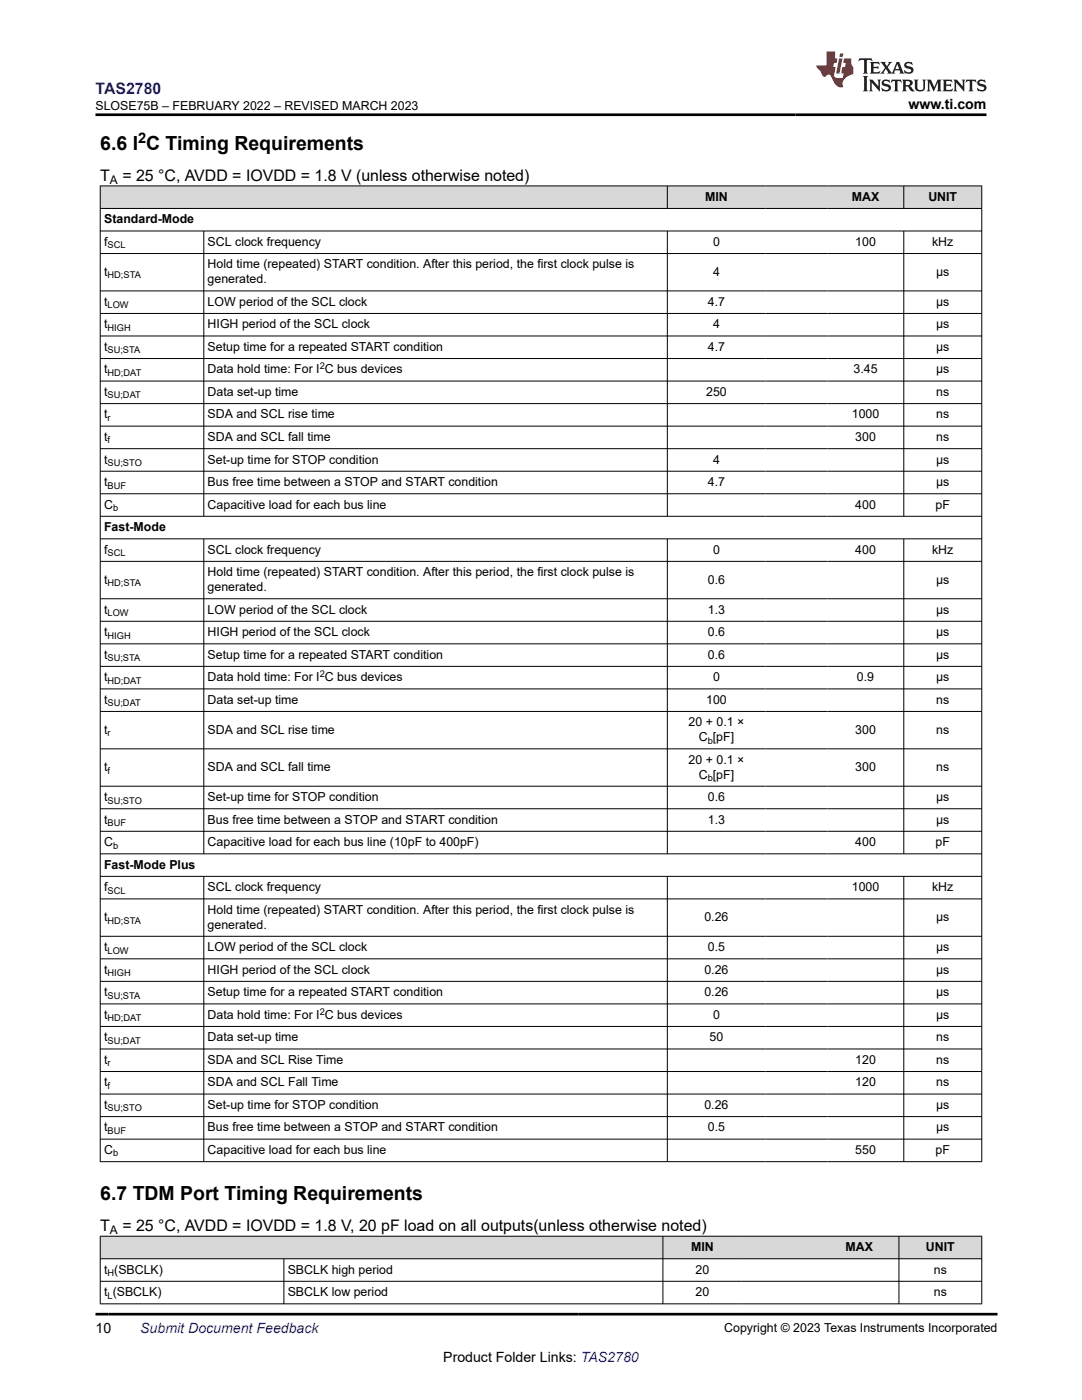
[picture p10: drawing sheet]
<svg xmlns="http://www.w3.org/2000/svg" width="216mm" height="279mm" viewBox="0 0 216 279" stroke-linecap="round" stroke-linejoin="round" font-family="sans-serif">
<defs><g id="words">
<g font-size="3.9">
<text x="20" y="29.9">6.6 I C Timing Requirements</text>
<text x="20" y="239.5">6.7 TDM Port Timing Requirements</text>
</g>
<text font-size="3.2" fill="#00f" x="19" y="18.7">TAS2780</text>
<g font-size="3.2">
<text x="20" y="36.1">T</text>
<text x="24.4" y="36.1">= 25 °C, AVDD = IOVDD = 1.8 V (unless otherwise noted)</text>
<text x="20" y="245.7">T</text>
<text x="24.4" y="245.7">= 25 °C, AVDD = IOVDD = 1.8 V, 20 pF load on all outputs(unless otherwise noted)</text>
</g>
<text font-size="2.9" x="27.6" y="28.6">2</text>
<g font-size="2.8">
<text x="181.3" y="21.8">www.ti.com</text>
<text x="19" y="266.1">10</text>
<text x="88.4" y="271.7">Product Folder Links: TAS2780</text>
</g>
<text font-size="2.8" fill="#00f" x="28" y="266.1">Submit Document Feedback</text>
<g font-size="2.5">
<text x="19" y="21.9">SLOSE75B – FEBRUARY 2022 – REVISED MARCH 2023</text>
<text x="140.7" y="40.1">MIN</text>
<text x="170" y="40.1">MAX</text>
<text x="185.2" y="40.1">UNIT</text>
<text x="20.8" y="44.6">Standard-Mode</text>
<text x="20.8" y="49.1">f</text>
<text x="41.4" y="49.1">SCL clock frequency</text>
<text x="41.4" y="53.6">Hold time (repeated) START condition. After this period, the first clock pulse is</text>
<text x="142.3" y="49.1">0</text>
<text x="170.7" y="49.1">100</text>
<text x="186" y="49.1">kHz</text>
<text x="20.8" y="55">t</text>
<text x="41.4" y="56.5">generated.</text>
<text x="142.3" y="55">4</text>
<text x="186.8" y="55">μs</text>
<text x="20.8" y="61">t</text>
<text x="20.8" y="65.5">t</text>
<text x="41.4" y="61">LOW period of the SCL clock</text>
<text x="41.4" y="65.5">HIGH period of the SCL clock</text>
<text x="141.2" y="61">4.7</text>
<text x="142.3" y="65.5">4</text>
<text x="186.8" y="61">μs</text>
<text x="186.8" y="65.5">μs</text>
<text x="20.8" y="70">t</text>
<text x="41.4" y="70">Setup time for a repeated START condition</text>
<text x="141.2" y="70">4.7</text>
<text x="186.8" y="70">μs</text>
<text x="20.8" y="74.5">t</text>
<text x="41.4" y="74.5">Data hold time: For I C bus devices</text>
<text x="170.3" y="74.5">3.45</text>
<text x="186.8" y="74.5">μs</text>
<text x="20.8" y="79">t</text>
<text x="20.8" y="83.5">t</text>
<text x="41.4" y="79">Data set-up time</text>
<text x="41.4" y="83.5">SDA and SCL rise time</text>
<text x="140.9" y="79">250</text>
<text x="170" y="83.5">1000</text>
<text x="186.8" y="79">ns</text>
<text x="186.8" y="83.5">ns</text>
<text x="20.8" y="88">t</text>
<text x="41.4" y="88">SDA and SCL fall time</text>
<text x="170.7" y="88">300</text>
<text x="186.8" y="88">ns</text>
<text x="20.8" y="92.5">t</text>
<text x="41.4" y="92.5">Set-up time for STOP condition</text>
<text x="142.3" y="92.5">4</text>
<text x="186.8" y="92.5">μs</text>
<text x="20.8" y="97">t</text>
<text x="20.8" y="101.5">C</text>
<text x="41.4" y="97">Bus free time between a STOP and START condition</text>
<text x="41.4" y="101.5">Capacitive load for each bus line</text>
<text x="141.2" y="97">4.7</text>
<text x="170.7" y="101.5">400</text>
<text x="186.7" y="101.5">pF</text>
<text x="186.8" y="97">μs</text>
<text x="20.8" y="106">Fast-Mode</text>
<text x="20.8" y="110.5">f</text>
<text x="41.4" y="110.5">SCL clock frequency</text>
<text x="142.3" y="110.5">0</text>
<text x="170.7" y="110.5">400</text>
<text x="186" y="110.5">kHz</text>
<text x="20.8" y="116.5">t</text>
<text x="41.4" y="115">Hold time (repeated) START condition. After this period, the first clock pulse is</text>
<text x="41.4" y="118">generated.</text>
<text x="141.2" y="116.5">0.6</text>
<text x="186.8" y="116.5">μs</text>
<text x="20.8" y="122.5">t</text>
<text x="41.4" y="122.5">LOW period of the SCL clock</text>
<text x="141.2" y="122.5">1.3</text>
<text x="186.8" y="122.5">μs</text>
<text x="20.8" y="127">t</text>
<text x="20.8" y="131.5">t</text>
<text x="41.4" y="127">HIGH period of the SCL clock</text>
<text x="41.4" y="131.5">Setup time for a repeated START condition</text>
<text x="141.2" y="127">0.6</text>
<text x="141.2" y="131.5">0.6</text>
<text x="186.8" y="127">μs</text>
<text x="186.8" y="131.5">μs</text>
<text x="20.8" y="135.9">t</text>
<text x="41.4" y="135.9">Data hold time: For I C bus devices</text>
<text x="142.3" y="135.9">0</text>
<text x="171" y="135.9">0.9</text>
<text x="186.8" y="135.9">μs</text>
<text x="20.8" y="140.4">t</text>
<text x="41.4" y="140.4">Data set-up time</text>
<text x="140.9" y="140.4">100</text>
<text x="186.8" y="140.4">ns</text>
<text x="20.8" y="146.4">t</text>
<text x="41.4" y="146.4">SDA and SCL rise time</text>
<text x="137.4" y="144.9">20 + 0.1 ×</text>
<text x="139.4" y="147.9">C [pF]</text>
<text x="170.7" y="146.4">300</text>
<text x="186.8" y="146.4">ns</text>
<text x="20.8" y="153.9">t</text>
<text x="41.4" y="153.9">SDA and SCL fall time</text>
<text x="137.4" y="152.4">20 + 0.1 ×</text>
<text x="139.4" y="155.4">C [pF]</text>
<text x="170.7" y="153.9">300</text>
<text x="186.8" y="153.9">ns</text>
<text x="20.8" y="159.9">t</text>
<text x="41.4" y="159.9">Set-up time for STOP condition</text>
<text x="141.2" y="159.9">0.6</text>
<text x="186.8" y="159.9">μs</text>
<text x="20.8" y="164.4">t</text>
<text x="41.4" y="164.4">Bus free time between a STOP and START condition</text>
<text x="141.2" y="164.4">1.3</text>
<text x="186.8" y="164.4">μs</text>
<text x="20.8" y="168.9">C</text>
<text x="20.8" y="173.4">Fast-Mode Plus</text>
<text x="41.4" y="168.9">Capacitive load for each bus line (10pF to 400pF)</text>
<text x="170.7" y="168.9">400</text>
<text x="186.7" y="168.9">pF</text>
<text x="20.8" y="177.9">f</text>
<text x="41.4" y="177.9">SCL clock frequency</text>
<text x="170" y="177.9">1000</text>
<text x="186" y="177.9">kHz</text>
<text x="20.8" y="183.8">t</text>
<text x="41.4" y="182.4">Hold time (repeated) START condition. After this period, the first clock pulse is</text>
<text x="41.4" y="185.3">generated.</text>
<text x="140.6" y="183.8">0.26</text>
<text x="186.8" y="183.8">μs</text>
<text x="20.8" y="189.8">t</text>
<text x="41.4" y="189.8">LOW period of the SCL clock</text>
<text x="141.2" y="189.8">0.5</text>
<text x="186.8" y="189.8">μs</text>
<text x="20.8" y="194.3">t</text>
<text x="41.4" y="194.3">HIGH period of the SCL clock</text>
<text x="140.6" y="194.3">0.26</text>
<text x="186.8" y="194.3">μs</text>
<text x="20.8" y="198.8">t</text>
<text x="20.8" y="203.3">t</text>
<text x="41.4" y="198.8">Setup time for a repeated START condition</text>
<text x="41.4" y="203.3">Data hold time: For I C bus devices</text>
<text x="140.6" y="198.8">0.26</text>
<text x="142.3" y="203.3">0</text>
<text x="186.8" y="198.8">μs</text>
<text x="186.8" y="203.3">μs</text>
<text x="20.8" y="207.8">t</text>
<text x="41.4" y="207.8">Data set-up time</text>
<text x="141.6" y="207.8">50</text>
<text x="186.8" y="207.8">ns</text>
<text x="20.8" y="212.3">t</text>
<text x="41.4" y="212.3">SDA and SCL Rise Time</text>
<text x="170.7" y="212.3">120</text>
<text x="186.8" y="212.3">ns</text>
<text x="20.8" y="216.8">t</text>
<text x="20.8" y="221.3">t</text>
<text x="41.4" y="216.8">SDA and SCL Fall Time</text>
<text x="41.4" y="221.3">Set-up time for STOP condition</text>
<text x="140.6" y="221.3">0.26</text>
<text x="170.7" y="216.8">120</text>
<text x="186.8" y="221.3">μs</text>
<text x="186.8" y="216.8">ns</text>
<text x="20.8" y="225.8">t</text>
<text x="41.4" y="225.8">Bus free time between a STOP and START condition</text>
<text x="141.2" y="225.8">0.5</text>
<text x="186.8" y="225.8">μs</text>
<text x="20.8" y="230.3">C</text>
<text x="41.4" y="230.3">Capacitive load for each bus line</text>
<text x="170.7" y="230.3">550</text>
<text x="186.7" y="230.3">pF</text>
<text x="137.9" y="249.7">MIN</text>
<text x="168.7" y="249.7">MAX</text>
<text x="184.8" y="249.7">UNIT</text>
<text x="20.8" y="254.2">t (SBCLK)</text>
<text x="57.4" y="254.2">SBCLK high period</text>
<text x="138.8" y="254.2">20</text>
<text x="186.3" y="254.2">ns</text>
<text x="20.8" y="258.7">t (SBCLK)</text>
<text x="57.4" y="258.7">SBCLK low period</text>
<text x="138.8" y="258.7">20</text>
<text x="186.3" y="258.7">ns</text>
<text x="144.5" y="265.8">Copyright © 2023 Texas Instruments Incorporated</text>
</g>
<g font-size="2.4">
<text x="21.9" y="36.7">A</text>
<text x="21.9" y="246.3">A</text>
</g>
<g font-size="1.9">
<text x="21.5" y="49.6">SCL</text>
<text x="21.5" y="55.5">HD;STA</text>
<text x="21.5" y="61.5">LOW</text>
<text x="21.5" y="66">HIGH</text>
<text x="21.5" y="70.5">SU;STA</text>
<text x="21.5" y="75">HD;DAT</text>
<text x="63.8" y="73.7">2</text>
<text x="21.5" y="79.5">SU;DAT</text>
<text x="21.5" y="84">r</text>
<text x="21.5" y="88.5">f</text>
<text x="21.5" y="93">SU;STO</text>
<text x="21.5" y="97.5">BUF</text>
<text x="22.6" y="102">b</text>
<text x="21.5" y="111">SCL</text>
<text x="21.5" y="117">HD;STA</text>
<text x="21.5" y="122.9">LOW</text>
<text x="21.5" y="127.4">HIGH</text>
<text x="21.5" y="131.9">SU;STA</text>
<text x="21.5" y="136.4">HD;DAT</text>
<text x="63.8" y="135.1">2</text>
<text x="21.5" y="140.9">SU;DAT</text>
<text x="21.5" y="146.9">r</text>
<text x="141.2" y="148.4">b</text>
<text x="21.5" y="154.4">f</text>
<text x="141.2" y="155.9">b</text>
<text x="21.5" y="160.4">SU;STO</text>
<text x="21.5" y="164.9">BUF</text>
<text x="22.6" y="169.4">b</text>
<text x="21.5" y="178.4">SCL</text>
<text x="21.5" y="184.3">HD;STA</text>
<text x="21.5" y="190.3">LOW</text>
<text x="21.5" y="194.8">HIGH</text>
<text x="21.5" y="199.3">SU;STA</text>
<text x="21.5" y="203.8">HD;DAT</text>
<text x="63.8" y="202.5">2</text>
<text x="21.5" y="208.3">SU;DAT</text>
<text x="21.5" y="212.8">r</text>
<text x="21.5" y="217.3">f</text>
<text x="21.5" y="221.8">SU;STO</text>
<text x="21.5" y="226.3">BUF</text>
<text x="22.6" y="230.8">b</text>
<text x="21.5" y="254.7">H</text>
<text x="21.5" y="259.2">L</text>
</g>
</g></defs>
<g fill="#d8d8d8">
<path d="M20 37.1h175.9v4.5h-175.9z" fill-rule="evenodd"/>
<path d="M20.1 37.2h113v4.3h-113z" fill-rule="evenodd"/>
<path d="M133.2 37.2h19.5v4.3h-19.5z" fill-rule="evenodd"/>
<path d="M152.7 37.2h12.5v4.3h-12.5z" fill-rule="evenodd"/>
<path d="M165.2 37.2h15.1v4.3h-15.1z" fill-rule="evenodd"/>
<path d="M180.4 37.2h15.4v4.3h-15.4z" fill-rule="evenodd"/>
</g>
<g fill="none" stroke="#000" stroke-width=".2">
<path d="M19.9 37.1h176.1M20 37v194.9M133.2 37v4.7M180.3 37v4.7M195.9 37v194.9M19.9 41.6h176.1M19.9 46.1h176.1M19.9 50.6h176.1M19.9 58.1h176.1M40.7 46.1v57M133.2 46.1v57M180.3 46.1v57"/>
<path d="M19.9 62.6h176.1M19.9 67.1h176.1M19.9 71.6h176.1M19.9 76.1h176.1M19.9 80.5h176.1M19.9 85h176.1M19.9 89.5h176.1M19.9 94h176.1M19.9 98.5h176.1M19.9 103h176.1M19.9 107.5h176.1M19.9 112h176.1"/>
<path d="M19.9 119.5h176.1M40.7 107.5v63M133.2 107.5v63M180.3 107.5v63M19.9 124h176.1M19.9 128.5h176.1M19.9 133h176.1M19.9 137.5h176.1M19.9 142h176.1M19.9 149.4h176.1M19.9 156.9h176.1M19.9 161.4h176.1"/>
<path d="M19.9 165.9h176.1M19.9 170.4h176.1M19.9 174.9h176.1M19.9 179.4h176.1M40.7 174.9v57M133.2 174.9v57M180.3 174.9v57M19.9 186.9h176.1M19.9 191.4h176.1M19.9 195.9h176.1M19.9 200.4h176.1M19.9 204.8h176.1"/>
<path d="M19.9 209.3h176.1M19.9 213.8h176.1M19.9 218.3h176.1M19.9 222.8h176.1M19.9 227.3h176.1M19.9 231.8h176.1"/>
</g>
<g fill="#d8d8d8">
<path d="M20 246.7h175.9v4.5h-175.9z" fill-rule="evenodd"/>
<path d="M20.1 246.8h112.1v4.4h-112.1z" fill-rule="evenodd"/>
<path d="M132.3 246.8h15.7v4.4h-15.7z" fill-rule="evenodd"/>
<path d="M148 246.8h15.6v4.4h-15.6z" fill-rule="evenodd"/>
<path d="M163.6 246.8h15.7v4.4h-15.7z" fill-rule="evenodd"/>
<path d="M179.4 246.8h16.4v4.4h-16.4z" fill-rule="evenodd"/>
</g>
<path d="M19.9 246.7h176.1M19.9 251.2h176.1M19.9 255.7h176.1M20 246.7v13.6M56.6 251.2v9.1M132.3 246.7v13.6M179.4 246.7v13.6M195.9 246.7v13.6M19.9 260.2h176.1" fill="none" stroke="#000" stroke-width=".2"/>
<path d="M171.5 11.6l-.2 .6 .5-.2h.6v.1v2.2l-.2 .4h1l-.2-.4v-2.2v-.1h.5l.5 .2-.1-.6zM173.6 12.4l.2 .3v1.6l-.2 .4h1.9l.1-.6a1.08 1.08 0 0 1-1.3 .2v-.7h.6l.4 .2v-.7l-.4 .2h-.6v-.5l.2-.2a1 1 0 0 1 1 .3l-.1-.5zM175.7 12.4l.9 1.1-1 1.2h.9l-.2-.2 .5-.8 .4 .8-.2 .2h1.6l-.2-.2 .2-.5h.9l.1 .5-.1 .2h.9l-.2-.4-.8-1.9h-.5l-.9 2.1-.9-1.1 .9-1h-.8l.2 .2-.4 .6-.4-.6 .2-.2zM179 12.8l.4 1h-.7zM180.7 12.5a.65 .65 0 0 0-.2 .7 .65 .65 0 0 0 .6 .5l.6 .1 .1 .3a.79 .79 0 0 1-.7 .4 .79 .79 0 0 1-.7-.5l.1 .7 .2-.1a.93 .93 0 0 0 1.1 0 .93 .93 0 0 0 .4-.9 1.46 1.46 0 0 0-1.2-.6l-.1-.3a1.09 1.09 0 0 1 1.2 .2l-.2-.6-.1 .1-.5-.2zM172.2 15.2l.2 .4v2.2l-.2 .4h1l-.2-.4v-2.2l.2-.4zM173.4 15.9l.2 .4v1.5l-.2 .4h.8l-.3-.4 .1-1.3 1.6 1.8v-2l.2-.4h-.7l.1 .2 .1 1.1-1.2-1.3zM176.2 16a.65 .65 0 0 0-.2 .8 .65 .65 0 0 0 .6 .4l.6 .2 .1 .2a.79 .79 0 0 1-.7 .4 .79 .79 0 0 1-.7-.5l.1 .7 .2-.1a.93 .93 0 0 0 1.1 .1 .93 .93 0 0 0 .4-1 1.46 1.46 0 0 0-1.2-.5l-.1-.4a1.09 1.09 0 0 1 1.2 .2l-.1-.6-.2 .1-.5-.1zM177.9 15.9l-.1 .6a.63 .63 0 0 1 .8-.3v1.6l-.3 .4h1l-.2-.4v-1.6a.66 .66 0 0 1 .8 .3l-.1-.6zM180 15.9l.2 .4v1.5l-.2 .4h1l-.2-.2-.1-.7h.5l.1 .2a.79 .79 0 0 0 1.2 .6l-1-.9a.61 .61 0 0 0 .6-.6 .61 .61 0 0 0-.5-.7zM180.8 16.2h.1a.47 .47 0 0 1 .5 .1 .47 .47 0 0 1 .1 .5l-.1 .1-.7 .1zM182.3 15.9l.2 .2a2.27 2.27 0 0 0 .4 2 1.04 1.04 0 0 0 1.7-.7v-1.3l.2-.2h-.8l.2 .4v1.1a.6 .6 0 0 1-.6 .6 .6 .6 0 0 1-.6-.6v-1.1l.3-.4zM184.9 15.9l.2 .4v1.5l-.2 .4h.8l-.3-.4v-1.4l.9 1.9 .9-1.9v1.4l-.3 .4h1l-.2-.4v-1.5l.2-.4h-.8l-.7 1.5-.6-1.5zM188.1 15.9l.2 .4v1.5l-.2 .4h1.9l.1-.6a1.09 1.09 0 0 1-1.3 .2v-.7h.6l.4 .2v-.6l-.4 .2h-.6v-.6l.2-.1a1.01 1.01 0 0 1 1 .3l-.1-.6zM190.2 15.9l.3 .4v1.5l-.3 .4h.8l-.2-.4v-1.3l1.6 1.8v-2l.2-.4h-.7l.2 .2v1.1l-1.2-1.3zM192.8 15.9l-.1 .6a.63 .63 0 0 1 .8-.3v1.6l-.3 .4h1l-.2-.4v-1.6a.66 .66 0 0 1 .8 .3l-.1-.6zM195.2 16a.65 .65 0 0 0-.2 .8 .65 .65 0 0 0 .6 .4l.6 .2 .2 .2a.79 .79 0 0 1-.7 .4 .79 .79 0 0 1-.7-.5l.1 .7 .2-.1a.93 .93 0 0 0 1 .1 .93 .93 0 0 0 .5-1 1.46 1.46 0 0 0-1.3-.5v-.4a1.09 1.09 0 0 1 1.2 .2l-.2-.6-.2 .1-.5-.1z" fill="#231f20"/>
<path d="M164.9 10.3v2.7h-2l.1 .4 .8 1a.95 .95 0 0 0 1 .9 .59 .59 0 0 1 .5-.4 .59 .59 0 0 1 .5 .3l.4 .8a1.59 1.59 0 0 0 2.1 1.4 1.61 1.61 0 0 1 1-2.3l1-.3-.1-1.5a1.59 1.59 0 0 1-.3-1.7h-1.5l-.2 .9h.6l-.2 .9h-.5l-.2 .9v.3l.4 .1-.1 .9h-.7a.73 .73 0 0 1-1-.7l.3-1.5h-.5l.1-.9h.5l.2-.9h-.5v-1.3zM167.4 11.6l-.6 3.1h.7l.6-3.1zM167.6 10.7l-.1 .6h.7l.1-.6z" fill="#ed1c24"/>
<path d="M19 22.9h177.8M19 262.3h180" fill="none" stroke="#000" stroke-width=".53"/>
<use href="#words"/>
</svg>
